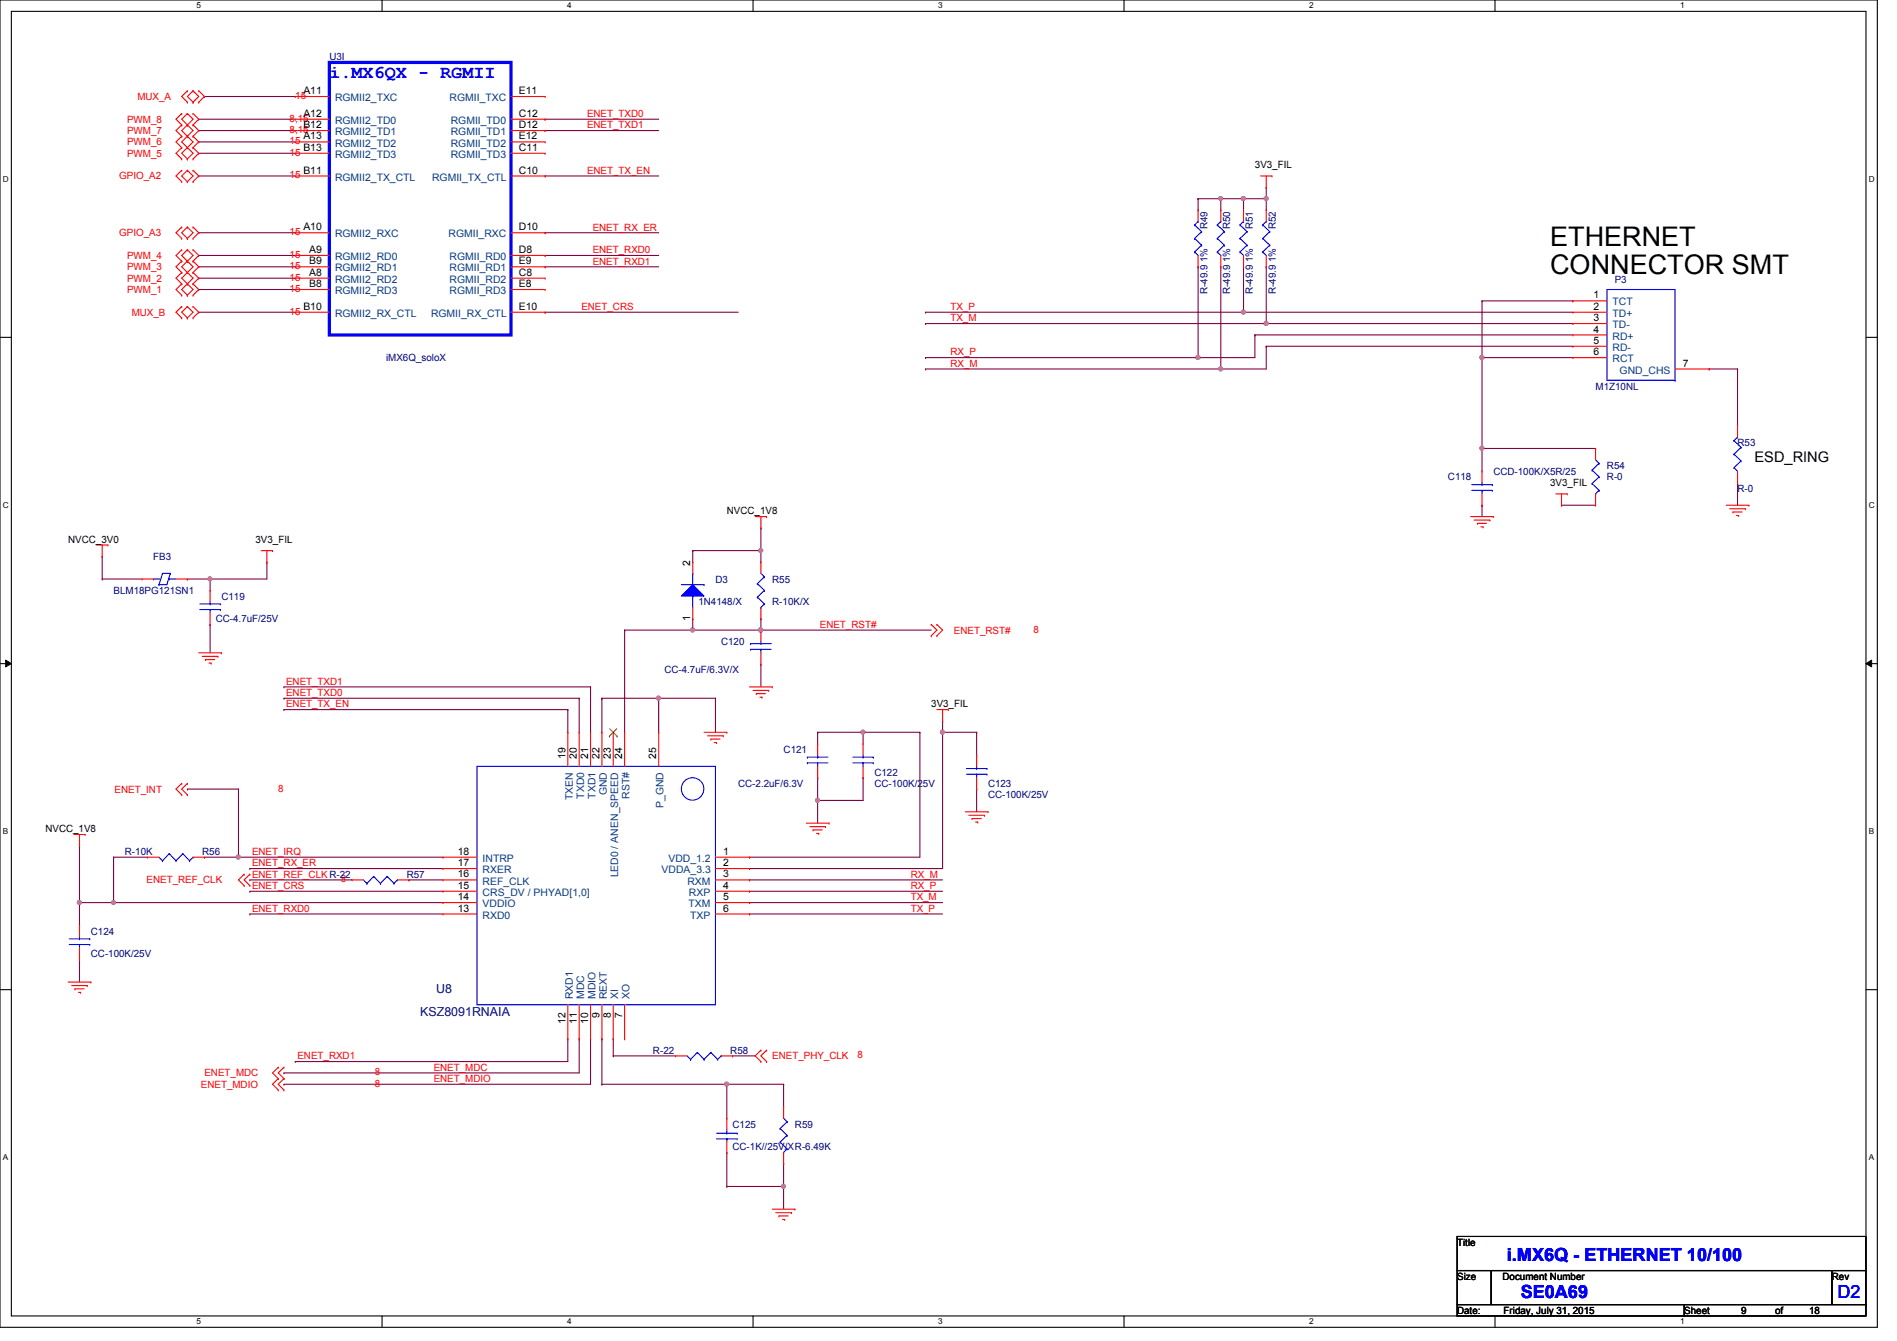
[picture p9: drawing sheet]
<svg xmlns="http://www.w3.org/2000/svg" width="297mm" height="210mm" viewBox="0 0 297 210" stroke-linecap="round" stroke-linejoin="round" font-family="sans-serif">
<defs><g id="words">
<g font-size="4.2">
<text x="242.7" y="38.5">ETHERNET</text>
<text x="242.7" y="42.8">CONNECTOR SMT</text>
</g>
<g font-size="2.8" fill="#00f">
<text x="51.6" y="12.1">i.MX6QX - RGMII</text>
<text x="235.9" y="197.5">i.MX6Q - ETHERNET 10/100</text>
<text x="238.1" y="203.2">SE0A69</text>
<text x="287.7" y="203.3">D2</text>
</g>
<text font-size="2.3" x="274.7" y="72.3">ESD_RING</text>
<g font-size="1.9" fill="#000080">
<text x="68.3" y="155.6">U8</text>
<text x="65.8" y="159.1">KSZ8091RNAIA</text>
</g>
<g font-size="1.6" fill="#000080">
<text x="51.6" y="9.4">U3I</text>
<text x="189.1" y="35.9" transform="rotate(-90 189.1 35.9)">R49</text>
<text x="192.6" y="35.9" transform="rotate(-90 192.6 35.9)">R50</text>
<text x="196.2" y="35.9" transform="rotate(-90 196.2 35.9)">R51</text>
<text x="199.7" y="35.9" transform="rotate(-90 199.7 35.9)">R52</text>
<text x="189.1" y="46.1" transform="rotate(-90 189.1 46.1)">R-49.9 1%</text>
<text x="192.6" y="46.1" transform="rotate(-90 192.6 46.1)">R-49.9 1%</text>
<text x="196.2" y="46.1" transform="rotate(-90 196.2 46.1)">R-49.9 1%</text>
<text x="199.7" y="46.1" transform="rotate(-90 199.7 46.1)">R-49.9 1%</text>
<text x="252.8" y="44.3">P3</text>
<text x="60.5" y="56.6">iMX6Q_soloX</text>
<text x="249.8" y="61">M1Z10NL</text>
<text x="272" y="69.9">R53</text>
<text x="226.7" y="75.2">C118</text>
<text x="233.8" y="74.3">CCD-100K/X5R/25</text>
<text x="251.6" y="73.4">R54</text>
<text x="251.6" y="75.2">R-0</text>
<text x="272" y="77">R-0</text>
<text x="24" y="87.7">FB3</text>
<text x="17.8" y="93">BLM18PG121SN1</text>
<text x="34.7" y="93.9">C119</text>
<text x="109.3" y="94.8">1N4148/X</text>
<text x="112" y="91.2">D3</text>
<text x="120.9" y="91.2">R55</text>
<text x="120.9" y="94.8">R-10K/X</text>
<text x="33.8" y="97.5">CC-4.7uF/25V</text>
<text x="112.9" y="101">C120</text>
<text x="104" y="105.5">CC-4.7uF/6.3V/X</text>
<text x="122.7" y="117.9">C121</text>
<text x="115.6" y="123.2">CC-2.2uF/6.3V</text>
<text x="136.9" y="121.5">C122</text>
<text x="136.9" y="123.2">CC-100K/25V</text>
<text x="154.7" y="123.2">C123</text>
<text x="154.7" y="125">CC-100K/25V</text>
<text x="19.6" y="133.9">R-10K</text>
<text x="31.7" y="133.9">R56</text>
<text x="63.7" y="137.5">R57</text>
<text x="14.2" y="146.3">C124</text>
<text x="14.2" y="149.9">CC-100K/25V</text>
<text x="102.2" y="165">R-22</text>
<text x="114.3" y="165">R58</text>
<text x="114.7" y="176.6">C125</text>
<text x="124.5" y="176.6">R59</text>
<text x="114.7" y="180.1">CC-1K//25V/XR-6.49K</text>
</g>
<g font-size="1.6" fill="#f00">
<text x="21.5" y="15.7">MUX_A</text>
<text x="46.2" y="15.5">15</text>
<text x="19.9" y="22.8">PWM_6</text>
<text x="19.9" y="21">PWM_7</text>
<text x="19.9" y="19.2">PWM_8</text>
<text x="45.3" y="22.6">15</text>
<text x="45.3" y="20.8">8,15</text>
<text x="45.3" y="19">8,15</text>
<text x="91.9" y="18.3">ENET_TXD0</text>
<text x="91.9" y="20.1">ENET_TXD1</text>
<text x="18.7" y="28.1">GPIO_A2</text>
<text x="19.9" y="24.6">PWM_5</text>
<text x="45.3" y="24.4">15</text>
<text x="45.3" y="27.9">15</text>
<text x="91.9" y="27.2">ENET_TX_EN</text>
<text x="18.7" y="37">GPIO_A3</text>
<text x="19.9" y="40.6">PWM_4</text>
<text x="45.3" y="40.4">15</text>
<text x="45.3" y="36.8">15</text>
<text x="92.8" y="36.1">ENET_RX_ER</text>
<text x="92.8" y="39.7">ENET_RXD0</text>
<text x="92.8" y="41.4">ENET_RXD1</text>
<text x="19.9" y="45.9">PWM_1</text>
<text x="19.9" y="44.1">PWM_2</text>
<text x="19.9" y="42.3">PWM_3</text>
<text x="45.3" y="45.7">15</text>
<text x="45.3" y="43.9">15</text>
<text x="45.3" y="42.2">15</text>
<text x="20.6" y="49.4">MUX_B</text>
<text x="45.3" y="49.3">15</text>
<text x="91" y="48.6">ENET_CRS</text>
<text x="148.8" y="50.3">TX_M</text>
<text x="148.8" y="48.6">TX_P</text>
<text x="148.8" y="57.4">RX_M</text>
<text x="148.8" y="55.7">RX_P</text>
<text x="128.4" y="98.3">ENET_RST#</text>
<text x="149.4" y="99.2">ENET_RST#</text>
<text x="161.8" y="99.1">8</text>
<text x="44.8" y="107.2">ENET_TXD1</text>
<text x="44.8" y="110.8">ENET_TX_EN</text>
<text x="44.8" y="109">ENET_TXD0</text>
<text x="17.9" y="124.1">ENET_INT</text>
<text x="43.6" y="124">8</text>
<text x="39.5" y="137.5">ENET_REF_CLKR-22</text>
<text x="39.5" y="133.9">ENET_IRQ</text>
<text x="39.5" y="135.7">ENET_RX_ER</text>
<text x="142.6" y="137.5">RX_M</text>
<text x="22.9" y="138.3">ENET_REF_CLK</text>
<text x="39.5" y="139.2">ENET_CRS</text>
<text x="39.5" y="142.8">ENET_RXD0</text>
<text x="53.3" y="138.2">8</text>
<text x="142.6" y="141">TX_M</text>
<text x="142.6" y="139.2">RX_P</text>
<text x="142.6" y="142.8">TX_P</text>
<text x="46.6" y="165.9">ENET_RXD1</text>
<text x="67.9" y="167.7">ENET_MDC</text>
<text x="120.9" y="165.9">ENET_PHY_CLK</text>
<text x="134.2" y="165.7">8</text>
<text x="31.5" y="170.3">ENET_MDIO</text>
<text x="32" y="168.6">ENET_MDC</text>
<text x="58.7" y="170.2">8</text>
<text x="58.7" y="168.4">8</text>
<text x="67.9" y="169.5">ENET_MDIO</text>
</g>
<g font-size="1.6">
<text x="47.5" y="14.7">A11</text>
<text x="81.2" y="14.7">E11</text>
<text x="47.5" y="18.3">A12</text>
<text x="47.5" y="20.1">B12</text>
<text x="47.5" y="21.8">A13</text>
<text x="47.5" y="23.6">B13</text>
<text x="81.2" y="18.3">C12</text>
<text x="81.2" y="20.1">D12</text>
<text x="81.2" y="21.8">E12</text>
<text x="81.2" y="23.6">C11</text>
<text x="47.5" y="27.2">B11</text>
<text x="81.2" y="27.2">C10</text>
<text x="196.5" y="26.3">3V3_FIL</text>
<text x="47.5" y="36.1">A10</text>
<text x="48.4" y="39.6">A9</text>
<text x="48.4" y="41.4">B9</text>
<text x="81.2" y="36.1">D10</text>
<text x="81.2" y="39.6">D8</text>
<text x="81.2" y="41.4">E9</text>
<text x="48.4" y="43.2">A8</text>
<text x="48.4" y="45">B8</text>
<text x="81.2" y="43.2">C8</text>
<text x="81.2" y="45">E8</text>
<text x="249.5" y="46.7">1</text>
<text x="47.5" y="48.5">B10</text>
<text x="81.2" y="48.5">E10</text>
<text x="249.5" y="48.5">2</text>
<text x="249.5" y="50.3">3</text>
<text x="249.5" y="52.1">4</text>
<text x="249.5" y="53.8">5</text>
<text x="249.5" y="55.6">6</text>
<text x="263.5" y="57.4">7</text>
<text x="242.7" y="76.1">3V3_FIL</text>
<text x="113.8" y="80.6">NVCC_1V8</text>
<text x="10.7" y="85">NVCC_3V0</text>
<text x="40" y="85">3V3_FIL</text>
<text x="108.1" y="88.6" transform="rotate(-90 108.1 88.6)">2</text>
<text x="108.1" y="97.2" transform="rotate(-90 108.1 97.2)">1</text>
<text x="145.8" y="110.8">3V3_FIL</text>
<text x="88.5" y="118.8" transform="rotate(-90 88.5 118.8)">19</text>
<text x="90.3" y="118.8" transform="rotate(-90 90.3 118.8)">20</text>
<text x="92.1" y="118.8" transform="rotate(-90 92.1 118.8)">21</text>
<text x="93.9" y="118.8" transform="rotate(-90 93.9 118.8)">22</text>
<text x="95.6" y="118.8" transform="rotate(-90 95.6 118.8)">23</text>
<text x="97.4" y="118.8" transform="rotate(-90 97.4 118.8)">24</text>
<text x="102.7" y="118.8" transform="rotate(-90 102.7 118.8)">25</text>
<text x="7.1" y="130.3">NVCC_1V8</text>
<text x="71.7" y="135.6">17</text>
<text x="71.7" y="133.9">18</text>
<text x="71.7" y="137.4">16</text>
<text x="113.2" y="137.4">3</text>
<text x="113.2" y="135.6">2</text>
<text x="113.2" y="133.9">1</text>
<text x="71.7" y="141">14</text>
<text x="71.7" y="139.2">15</text>
<text x="71.7" y="142.7">13</text>
<text x="113.2" y="139.2">4</text>
<text x="113.2" y="141">5</text>
<text x="113.2" y="142.7">6</text>
<text x="88.5" y="160.4" transform="rotate(-90 88.5 160.4)">12</text>
<text x="90.3" y="160.4" transform="rotate(-90 90.3 160.4)">11</text>
<text x="92.1" y="160.4" transform="rotate(-90 92.1 160.4)">10</text>
<text x="93.9" y="159.5" transform="rotate(-90 93.9 159.5)">9</text>
<text x="95.6" y="159.5" transform="rotate(-90 95.6 159.5)">8</text>
<text x="97.4" y="159.5" transform="rotate(-90 97.4 159.5)">7</text>
<text x="228.1" y="195.1">Title</text>
<text x="228.1" y="200.4">Size</text>
<text x="235.2" y="200.4">Document Number</text>
<text x="286.8" y="200.4">Rev</text>
<text x="228.1" y="205.7">Date:</text>
<text x="235.4" y="205.7">Friday, July 31, 2015</text>
<text x="263.7" y="205.7">Sheet</text>
<text x="272.6" y="205.7">9</text>
<text x="277.9" y="205.7">of</text>
<text x="283.3" y="205.7">18</text>
</g>
<g font-size="1.6" fill="#004080">
<text x="52.5" y="15.8">RGMII2_TXC</text>
<text x="70.4" y="15.8">RGMII_TXC</text>
<text x="52.5" y="19.4">RGMII2_TD0</text>
<text x="52.5" y="21.2">RGMII2_TD1</text>
<text x="52.5" y="22.9">RGMII2_TD2</text>
<text x="70.6" y="19.4">RGMII_TD0</text>
<text x="70.6" y="21.2">RGMII_TD1</text>
<text x="70.6" y="22.9">RGMII_TD2</text>
<text x="52.5" y="24.7">RGMII2_TD3</text>
<text x="52.5" y="28.3">RGMII2_TX_CTL</text>
<text x="67.6" y="28.3">RGMII_TX_CTL</text>
<text x="70.6" y="24.7">RGMII_TD3</text>
<text x="52.5" y="37.2">RGMII2_RXC</text>
<text x="52.5" y="40.7">RGMII2_RD0</text>
<text x="70.2" y="37.2">RGMII_RXC</text>
<text x="70.4" y="40.7">RGMII_RD0</text>
<text x="52.5" y="42.5">RGMII2_RD1</text>
<text x="52.5" y="44.3">RGMII2_RD2</text>
<text x="52.5" y="46.1">RGMII2_RD3</text>
<text x="70.4" y="42.5">RGMII_RD1</text>
<text x="70.4" y="44.3">RGMII_RD2</text>
<text x="70.4" y="46.1">RGMII_RD3</text>
<text x="252.5" y="47.8">TCT</text>
<text x="52.5" y="49.6">RGMII2_RX_CTL</text>
<text x="67.5" y="49.6">RGMII_RX_CTL</text>
<text x="252.5" y="49.6">TD+</text>
<text x="252.5" y="51.4">TD-</text>
<text x="252.5" y="53.2">RD+</text>
<text x="252.5" y="54.9">RD-</text>
<text x="252.5" y="56.7">RCT</text>
<text x="253.6" y="58.5">GND_CHS</text>
<text x="89.7" y="125.3" transform="rotate(-90 89.7 125.3)">TXEN</text>
<text x="91.4" y="125.1" transform="rotate(-90 91.4 125.1)">TXD0</text>
<text x="93.2" y="125.1" transform="rotate(-90 93.2 125.1)">TXD1</text>
<text x="95" y="124.5" transform="rotate(-90 95 124.5)">GND</text>
<text x="98.6" y="125.1" transform="rotate(-90 98.6 125.1)">RST#</text>
<text x="103.9" y="126.5" transform="rotate(-90 103.9 126.5)">P_GND</text>
<text x="75.6" y="136.7">RXER</text>
<text x="75.6" y="135">INTRP</text>
<text x="96.8" y="137.4" transform="rotate(-90 96.8 137.4)">LED0 / ANEN_SPEED</text>
<text x="103.6" y="136.7">VDDA_3.3</text>
<text x="104.6" y="135">VDD_1.2</text>
<text x="75.6" y="142.1">VDDIO</text>
<text x="75.6" y="140.3">CRS_DV / PHYAD[1,0]</text>
<text x="75.6" y="143.8">RXD0</text>
<text x="75.6" y="138.5">REF_CLK</text>
<text x="107.6" y="138.5">RXM</text>
<text x="107.8" y="142.1">TXM</text>
<text x="107.9" y="140.3">RXP</text>
<text x="108" y="143.8">TXP</text>
<text x="89.7" y="156.5" transform="rotate(-90 89.7 156.5)">RXD1</text>
<text x="91.4" y="156.5" transform="rotate(-90 91.4 156.5)">MDC</text>
<text x="93.2" y="156.5" transform="rotate(-90 93.2 156.5)">MDIO</text>
<text x="95" y="156.5" transform="rotate(-90 95 156.5)">REXT</text>
<text x="96.8" y="156.5" transform="rotate(-90 96.8 156.5)">XI</text>
<text x="98.6" y="156.5" transform="rotate(-90 98.6 156.5)">XO</text>
</g>
<g font-size="1.3">
<text x="30.8" y="1.3">5</text>
<text x="88.8" y="1.3">4</text>
<text x="146.9" y="1.3">3</text>
<text x="205" y="1.3">2</text>
<text x="263.1" y="1.3">1</text>
<text x=".5" y="28.4">D</text>
<text x="292.6" y="28.4">D</text>
<text x=".5" y="79.5">C</text>
<text x="292.6" y="79.5">C</text>
<text x=".5" y="130.6">B</text>
<text x="292.6" y="130.6">B</text>
<text x=".5" y="181.7">A</text>
<text x="292.6" y="181.7">A</text>
<text x="30.8" y="207.4">5</text>
<text x="88.8" y="207.4">4</text>
<text x="146.9" y="207.4">3</text>
<text x="205" y="207.4">2</text>
<text x="263.1" y="207.4">1</text>
</g>
</g></defs>
<path d="M0 0h293.9v207.9h-293.9zM1.8 1.8h290.3v204.3h-290.3z" fill="none" stroke="#000" stroke-width=".17"/>
<g fill="#fff">
<path d="M30.8 .2h.7v1.4h-.7z"/>
<path d="M30.8 206.2h.7v1.4h-.7z"/>
</g>
<path d="M59.8 0v1.8M59.8 206.1v1.8" fill="none" stroke="#000" stroke-width=".17"/>
<g fill="#fff">
<path d="M88.8 .2h.7v1.4h-.7z"/>
<path d="M88.8 206.2h.7v1.4h-.7z"/>
</g>
<path d="M117.9 0v1.8M117.9 206.1v1.8" fill="none" stroke="#000" stroke-width=".17"/>
<g fill="#fff">
<path d="M146.9 .2h.7v1.4h-.7z"/>
<path d="M146.9 206.2h.7v1.4h-.7z"/>
</g>
<path d="M176 0v1.8M176 206.1v1.8" fill="none" stroke="#000" stroke-width=".17"/>
<g fill="#fff">
<path d="M205 .2h.7v1.4h-.7z"/>
<path d="M205 206.2h.7v1.4h-.7z"/>
</g>
<path d="M234.1 0v1.8M234.1 206.1v1.8" fill="none" stroke="#000" stroke-width=".17"/>
<g fill="#fff">
<path d="M263.1 .2h.6v1.4h-.6z"/>
<path d="M263.1 206.2h.6v1.4h-.6z"/>
<path d="M.5 27.3h.9v1.4h-.9z"/>
<path d="M292.6 27.3h.9v1.4h-.9z"/>
<path d="M.5 78.4h.9v1.4h-.9z"/>
<path d="M292.6 78.4h.9v1.4h-.9z"/>
</g>
<path d="M0 52.8h1.8M292.1 52.8h1.8" fill="none" stroke="#000" stroke-width=".17"/>
<g fill="#fff">
<path d="M.5 129.5h.8v1.4h-.8z"/>
<path d="M292.6 129.5h.8v1.4h-.8z"/>
</g>
<path d="M0 103.9h1.8M292.1 103.9h1.8" fill="none" stroke="#000" stroke-width=".17"/>
<path d="M.9 103.4l.9 .5-.9 .5zM292.1 103.9l.9-.5v1z" fill="#000"/>
<path d="M.9 103.4l.9 .5-.9 .5zM292.1 103.9l.9-.5v1z" fill="none" stroke="#000" stroke-width=".16"/>
<g fill="#fff">
<path d="M.5 180.5h.8v1.4h-.8z"/>
<path d="M292.6 180.5h.8v1.4h-.8z"/>
</g>
<path d="M0 155h1.8M292.1 155h1.8" fill="none" stroke="#000" stroke-width=".17"/>
<g fill="none" stroke="#800040" stroke-width=".17">
<path d="M31.1 18.7h.1M31.1 18.7h15.1M32 15.1h.1M32 15.1h14.2M85.3 18.7h.1M85.3 18.7h17.8M31.1 24h.1M31.1 22.2h.1M31.1 20.4h.1M31.1 27.6h.1M31.1 36.4h.1M31.1 27.6h15.1"/>
<path d="M31.1 36.4h15.1M31.1 20.4h15.1M31.1 24h15.1M31.1 22.2h15.1M85.3 27.6h.1M85.3 36.4h.1M85.3 20.4h.1M85.3 27.6h17.8M85.3 36.4h17.8M85.3 20.4h17.8M31.1 45.3h.1M31.1 43.6h.1"/>
<path d="M31.1 41.8h.1M31.1 40h.1M31.1 48.9h.1M31.1 40h15.1M31.1 41.8h15.1M31.1 45.3h15.1M31.1 43.6h15.1M31.1 48.9h15.1M85.3 40h.1M85.3 41.8h.1M85.3 40h17.8M85.3 41.8h17.8"/>
<path d="M119.1 86.2h.1M119.1 86.2v1.8"/>
</g>
<circle cx="119.1" cy="86.2" r=".32" fill="#f0f"/>
<circle cx="119.1" cy="86.2" r=".32" fill="none" stroke="#f0f" stroke-width=".17"/>
<path d="M108.5 86.2h.1M108.5 86.2h10.6M119.1 96.9h.1M119.1 96.9v1.8M119.1 104h.1M119.1 104v3.6" fill="none" stroke="#800040" stroke-width=".17"/>
<circle cx="119.1" cy="98.7" r=".32" fill="#f0f"/>
<circle cx="119.1" cy="98.7" r=".32" fill="none" stroke="#f0f" stroke-width=".17"/>
<path d="M108.5 86.2h.1M108.5 98.7h.1M108.5 86.2v1.8M108.5 98.7h10.6" fill="none" stroke="#800040" stroke-width=".17"/>
<circle cx="119.1" cy="98.7" r=".32" fill="#f0f"/>
<circle cx="119.1" cy="98.7" r=".32" fill="none" stroke="#f0f" stroke-width=".17"/>
<path d="M97.8 98.7h.1M97.8 98.7h10.7M119.1 82.7h.1M119.1 82.7v3.5" fill="none" stroke="#800040" stroke-width=".17"/>
<circle cx="108.4" cy="98.7" r=".32" fill="#f0f"/>
<circle cx="108.4" cy="98.7" r=".32" fill="none" stroke="#f0f" stroke-width=".17"/>
<path d="M97.8 98.7h.1M97.8 98.7v16M119.1 98.7h.1M119.1 98.7h26.7M90.7 162.7h.1M90.7 162.7v5.3M92.5 162.7h.1M92.5 162.7v7.1M122.7 169.8h.1M122.7 169.8v3.6M122.7 185.8h.1M122.7 185.8v3.6" fill="none" stroke="#800040" stroke-width=".17"/>
<circle cx="122.7" cy="185.8" r=".32" fill="#f0f"/>
<circle cx="122.7" cy="185.8" r=".32" fill="none" stroke="#f0f" stroke-width=".17"/>
<path d="M39.1 137.8h.1M39.1 137.8h16M113.8 169.8h.1M113.8 169.8h8.9" fill="none" stroke="#800040" stroke-width=".17"/>
<circle cx="113.8" cy="169.8" r=".32" fill="#f0f"/>
<circle cx="113.8" cy="169.8" r=".32" fill="none" stroke="#f0f" stroke-width=".17"/>
<path d="M37.3 134.2h.1M37.3 134.2h32M64 137.8h.1M64 137.8h5.3M94.2 162.7h.1M94.2 162.7v7.1M113.8 169.8h.1M113.8 169.8v5.3M113.8 180.5h.1M113.8 185.8h.1M113.8 180.5v5.3M113.8 185.8h8.9" fill="none" stroke="#800040" stroke-width=".17"/>
<circle cx="37.3" cy="134.2" r=".32" fill="#f0f"/>
<circle cx="37.3" cy="134.2" r=".32" fill="none" stroke="#f0f" stroke-width=".17"/>
<path d="M12.4 150.2h.1M12.4 150.2v3.6M17.8 141.4h.1M17.8 141.4h51.5" fill="none" stroke="#800040" stroke-width=".17"/>
<circle cx="17.8" cy="141.3" r=".32" fill="#f0f"/>
<circle cx="17.8" cy="141.3" r=".32" fill="none" stroke="#f0f" stroke-width=".17"/>
<path d="M12.4 132.5h.1M12.4 132.5v12.4M12.4 141.4h.1M12.4 141.4h5.4M94.2 169.8h.1M94.2 169.8h19.6M122.7 182.2h.1M122.7 182.2v3.6" fill="none" stroke="#800040" stroke-width=".17"/>
<circle cx="12.4" cy="141.3" r=".32" fill="#f0f"/>
<circle cx="12.4" cy="141.3" r=".32" fill="none" stroke="#f0f" stroke-width=".17"/>
<g fill="none" stroke="#800040" stroke-width=".17">
<path d="M88.9 111.1h.1M88.9 111.1v3.6M90.7 109.3h.1M90.7 109.3v5.4M94.2 109.3h.1M94.2 109.3h17.8M94.2 109.3v5.4M103.1 109.3h.1M103.1 109.3v5.4M112 109.3h.1M112 109.3v5.4M17.8 134.2h.1"/>
<path d="M17.8 134.2v7.2M17.8 134.2h5.3"/>
</g>
<circle cx="103.1" cy="109.3" r=".32" fill="#f0f"/>
<circle cx="103.1" cy="109.3" r=".32" fill="none" stroke="#f0f" stroke-width=".17"/>
<g fill="none" stroke="#800040" stroke-width=".17">
<path d="M108.5 96.9h.1M108.5 96.9v1.8M44.4 111.1h.1M44.4 109.3h.1M44.4 107.6h.1M44.4 111.1h44.5M44.4 109.3h46.3M44.4 107.6h48.1M92.5 107.6h.1M92.5 107.6v7.1M128 114.7h.1M128 114.7v1.8"/>
<path d="M135.1 114.7h.1M135.1 114.7v1.8M144 114.7h.1M144 114.7v19.5h-26.7M147.6 114.7h.1M147.6 114.7h5.3M152.9 114.7h.1M152.9 114.7v3.5M39.1 139.6h.1M39.1 136h.1M39.1 139.6h30.2M39.1 136h30.2"/>
<path d="M117.3 134.2h.1M152.9 123.6h.1M152.9 123.6v3.5M39.1 143.1h.1M39.1 143.1h30.2M44.4 168h.1M44.4 169.8h.1M44.4 168h46.3M44.4 169.8h48.1M46.2 166.2h.1M88.9 162.7h.1M88.9 162.7v3.5h-42.7"/>
</g>
<circle cx="135.1" cy="114.7" r=".32" fill="#f0f"/>
<circle cx="135.1" cy="114.7" r=".32" fill="none" stroke="#f0f" stroke-width=".17"/>
<path d="M128 125.3h.1M128 125.3v3.6M128 125.3h7.1" fill="none" stroke="#800040" stroke-width=".17"/>
<circle cx="128" cy="125.3" r=".32" fill="#f0f"/>
<circle cx="128" cy="125.3" r=".32" fill="none" stroke="#f0f" stroke-width=".17"/>
<path d="M16 90.7h.1M16 87.1h.1M16 90.7h6.2M16 87.1v3.6M29.3 90.7h.1M29.3 90.7h12.5M32.9 90.7h.1M32.9 90.7v1.8M147.6 112.9h.1M147.6 112.9v1.8" fill="none" stroke="#800040" stroke-width=".17"/>
<circle cx="32.9" cy="90.7" r=".32" fill="#f0f"/>
<circle cx="32.9" cy="90.7" r=".32" fill="none" stroke="#f0f" stroke-width=".17"/>
<g fill="none" stroke="#800040" stroke-width=".17">
<path d="M32.9 97.8h.1M32.9 97.8v4.4M41.8 88h.1M41.8 88v2.7M128 114.7h.1M128 114.7h16M135.1 114.7h.1M147.6 114.7h.1M147.6 114.7v21.3M128 121.8h.1M128 121.8v3.5M135.1 121.8h.1"/>
<path d="M135.1 121.8v3.5"/>
</g>
<circle cx="147.5" cy="114.7" r=".32" fill="#f0f"/>
<circle cx="147.5" cy="114.7" r=".32" fill="none" stroke="#f0f" stroke-width=".17"/>
<g fill="none" stroke="#800040" stroke-width=".17">
<path d="M194.7 48.9h.1M194.7 48.9h51.6M198.2 50.7h.1M198.2 50.7h48.1M29.3 123.6h.1M29.3 123.6h8M32 134.2h.1M37.3 123.6h.1M37.3 123.6v10.6h-5.3M117.3 136h.1M117.3 137.8h.1M117.3 139.6h.1"/>
<path d="M117.3 136h30.3M117.3 137.8h30.3M117.3 139.6h30.3M117.3 141.4h.1M117.3 143.1h.1M117.3 141.4h30.3M117.3 143.1h30.3M96 165.4h.1M96 162.7h.1M96 165.4h9.8M96 162.7v2.7M114.7 165.4h.1"/>
<path d="M114.7 165.4h3.5"/>
</g>
<circle cx="198.2" cy="50.6" r=".32" fill="#f0f"/>
<circle cx="198.2" cy="50.6" r=".32" fill="none" stroke="#f0f" stroke-width=".17"/>
<path d="M187.6 41.8h.1M187.6 41.8v14.2M196.5 52.5h.1M196.5 52.5h49.8M196.5 52.5v3.5M198.2 54.2h.1M198.2 54.2h48.1" fill="none" stroke="#800040" stroke-width=".17"/>
<circle cx="187.6" cy="56" r=".32" fill="#f0f"/>
<circle cx="187.6" cy="56" r=".32" fill="none" stroke="#f0f" stroke-width=".17"/>
<path d="M191.1 41.8h.1M191.1 41.8v16M198.2 54.2h.1M198.2 54.2v3.6M244.5 79.1h.1M244.5 79.1h5.3" fill="none" stroke="#800040" stroke-width=".17"/>
<circle cx="191.1" cy="57.8" r=".32" fill="#f0f"/>
<circle cx="191.1" cy="57.8" r=".32" fill="none" stroke="#f0f" stroke-width=".17"/>
<path d="M191.1 31.1h.1M191.1 31.1h3.6" fill="none" stroke="#800040" stroke-width=".17"/>
<circle cx="191.1" cy="31.1" r=".32" fill="#f0f"/>
<circle cx="191.1" cy="31.1" r=".32" fill="none" stroke="#f0f" stroke-width=".17"/>
<path d="M194.7 41.8h.1M194.7 41.8v7.1" fill="none" stroke="#800040" stroke-width=".17"/>
<circle cx="194.7" cy="48.9" r=".32" fill="#f0f"/>
<circle cx="194.7" cy="48.9" r=".32" fill="none" stroke="#f0f" stroke-width=".17"/>
<path d="M187.6 31.1h.1M187.6 31.1v1.8M187.6 31.1h3.5M198.2 41.8h.1M198.2 41.8v8.9M232 79.1h.1M232 70.2h.1M232 70.2v3.6M232 79.1v1.8M272 75.6h.1M272 75.6v3.5" fill="none" stroke="#800040" stroke-width=".17"/>
<circle cx="232" cy="70.2" r=".32" fill="#f0f"/>
<circle cx="232" cy="70.2" r=".32" fill="none" stroke="#f0f" stroke-width=".17"/>
<path d="M194.7 31.1h.1M194.7 31.1h3.5M198.2 31.1h.1M198.2 31.1v1.8M191.1 57.8h.1M191.1 57.8h7.1M272 57.8h.1M272 57.8v8.9" fill="none" stroke="#800040" stroke-width=".17"/>
<circle cx="198.2" cy="31.1" r=".32" fill="#f0f"/>
<circle cx="198.2" cy="31.1" r=".32" fill="none" stroke="#f0f" stroke-width=".17"/>
<circle cx="194.7" cy="31.1" r=".32" fill="#f0f"/>
<circle cx="194.7" cy="31.1" r=".32" fill="none" stroke="#f0f" stroke-width=".17"/>
<path d="M187.6 56h.1M187.6 56h8.9M232 47.1h.1M232 47.1v8.9" fill="none" stroke="#800040" stroke-width=".17"/>
<circle cx="232" cy="56" r=".32" fill="#f0f"/>
<circle cx="232" cy="56" r=".32" fill="none" stroke="#f0f" stroke-width=".17"/>
<path d="M191.1 31.1h.1M191.1 31.1v1.8M194.7 31.1h.1M194.7 31.1v1.8M144.9 50.7h.1M144.9 50.7h53.3M232 56h.1M232 56h14.3M232 70.2h.1M232 70.2h17.8" fill="none" stroke="#800040" stroke-width=".17"/>
<circle cx="194.7" cy="31.1" r=".32" fill="#f0f"/>
<circle cx="194.7" cy="31.1" r=".32" fill="none" stroke="#f0f" stroke-width=".17"/>
<g fill="none" stroke="#800040" stroke-width=".17">
<path d="M198.2 29.3h.1M198.2 29.3v1.8M85.3 48.9h.1M85.3 48.9h30.3M144.9 48.9h.1M144.9 57.8h.1M144.9 56h.1M144.9 48.9h49.8M144.9 57.8h46.2M144.9 56h42.7M232 47.1h14.3M232 56v14.2"/>
<path d="M246.3 47.1h.1M267.6 57.8h.1M267.6 57.8h4.4M232 70.2h.1"/>
</g>
<g fill="none" stroke="#f00" stroke-width=".17">
<path d="M28.4 19.6h.1M28.4 17.8h.1M28.4 19.6l-.8 .8 .8 .9M28.4 17.8l-.8 .9 .8 .9M29.3 19.6h.1M29.3 17.8h.1M29.3 14.2h.1M29.3 16h.1M29.3 17.8l-.9 .9 1.8 1.7-1.8 1.8 1.8 1.8-.9 .9M29.3 17.8l.9 .9-1.8 1.7 1.8 1.8-1.8 1.8 .9 .9M29.3 14.2l-.9 .9 .9 .9M30.2 19.6h.1"/>
<path d="M30.2 17.8h.1M30.2 16h.1M30.2 14.2h.1M30.2 19.6l.9 .8-.9 .9M30.2 17.8l.9 .9-.9 .9M30.2 14.2l.9 .9-.9 .9M30.2 14.2l-.9 .9 .9 .9M31.1 14.2h.1M31.1 16h.1M31.1 14.2l.9 .9-.9 .9M46.2 15.1h.1M46.2 18.7h.1"/>
<path d="M46.2 15.1h5.4M46.2 18.7h5.4M80 15.1h5.3M80 18.7h5.3M85.3 15.1h.1M85.3 18.7h.1M28.4 39.1h.1M28.4 23.1h.1M28.4 24.9h.1M28.4 21.3h.1M28.4 26.7h.1M28.4 28.4h.1"/>
<path d="M28.4 35.6h.1M28.4 37.3h.1M28.4 39.1l-.8 .9 .8 .9M28.4 35.6l-.8 .8 .8 .9M28.4 26.7l-.8 .9 .8 .8M28.4 23.1l-.8 .9 .8 .9M28.4 21.3l-.8 .9 .8 .9M29.3 39.1h.1M29.3 24.9h.1M29.3 23.1h.1M29.3 21.3h.1M29.3 28.4h.1"/>
<path d="M29.3 26.7h.1M29.3 37.3h.1M29.3 35.6h.1M29.3 39.1l-.9 .9 1.8 1.8-1.8 1.8 1.8 1.7-.9 .9M29.3 39.1l.9 .9-1.8 1.8 1.8 1.8-1.8 1.7 .9 .9M29.3 26.7l.9 .9-.9 .8M29.3 26.7l-.9 .9 .9 .8M29.3 35.6l.9 .8-.9 .9M29.3 35.6l-.9 .8 .9 .9M30.2 39.1h.1M30.2 23.1h.1M30.2 24.9h.1"/>
<path d="M30.2 21.3h.1M30.2 26.7h.1M30.2 28.4h.1M30.2 35.6h.1M30.2 37.3h.1M30.2 39.1l.9 .9-.9 .9M30.2 35.6l.9 .8-.9 .9M30.2 23.1l.9 .9-.9 .9M30.2 26.7l.9 .9-.9 .8M30.2 21.3l.9 .9-.9 .9M46.2 20.4h.1M46.2 22.2h.1"/>
<path d="M46.2 24h.1M46.2 27.6h.1M46.2 36.4h.1M46.2 27.6h5.4M46.2 20.4h5.4M46.2 22.2h5.4M46.2 24h5.4M46.2 36.4h5.4M80 27.6h5.3M80 20.4h5.3M80 22.2h5.3M80 24h5.3"/>
<path d="M80 36.4h5.3M85.3 20.4h.1M85.3 22.2h.1M85.3 24h.1M85.3 27.6h.1M85.3 36.4h.1M187.6 32.9h.1M187.6 32.9v1.8M197.4 27.6h1.7M198.2 29.3h.1M198.2 27.6v1.7M199.1 27.6h.1"/>
<path d="M28.4 44.4h.1M28.4 46.2h.1M28.4 42.7h.1M28.4 40.9h.1M28.4 48h.1M28.4 49.8h.1M28.4 40.9l-.8 .9 .8 .9M28.4 48l-.8 .9 .8 .9M28.4 44.4l-.8 .9 .8 .9M28.4 42.7l-.8 .9 .8 .8M29.3 46.2h.1M29.3 44.4h.1"/>
<path d="M29.3 42.7h.1M29.3 40.9h.1M29.3 49.8h.1M29.3 48h.1M29.3 48l.9 .9-.9 .9M29.3 48l-.9 .9 .9 .9M30.2 44.4h.1M30.2 46.2h.1M30.2 42.7h.1M30.2 40.9h.1M30.2 48h.1M30.2 49.8h.1"/>
<path d="M30.2 44.4l.9 .9-.9 .9M30.2 40.9l.9 .9-.9 .9M30.2 48l.9 .9-.9 .9M30.2 42.7l.9 .9-.9 .8M46.2 40h.1M46.2 41.8h.1M46.2 43.6h.1M46.2 45.3h.1M46.2 48.9h.1M46.2 48.9h5.4M46.2 40h5.4M46.2 41.8h5.4"/>
<path d="M46.2 43.6h5.4M46.2 45.3h5.4M80 48.9h5.3M80 40h5.3M80 41.8h5.3M80 43.6h5.3M80 45.3h5.3M85.3 40h.1M85.3 41.8h.1M85.3 43.6h.1M85.3 45.3h.1M85.3 48.9h.1"/>
<path d="M187.6 41.8h.1M187.6 40v1.8M246.3 47.1h.1M246.3 48.9h.1M246.3 50.7h.1M246.3 52.5h.1M246.3 54.2h.1M246.3 56h.1M246.3 47.1h5.3M246.3 48.9h5.3M246.3 50.7h5.3M246.3 52.5h5.3"/>
<path d="M246.3 54.2h5.3M246.3 56h5.3M262.3 57.8h5.3M267.6 57.8h.1M232 73.8h.1M232 79.1h.1M232 73.8v1.8M232 77.3v1.8M243.6 77.3h1.8M244.5 79.1h.1M244.5 77.3v1.8M245.4 77.3h.1"/>
<path d="M270.3 79.1h3.5M270.8 79.7h2.5M273.3 79.7h.1M273.8 79.1h.1M15.1 85.3h1.8M16 87.1h.1M16 85.3v1.8M16.9 85.3h.1M40.9 86.2h1.8M41.8 88h.1M41.8 86.2v1.8M42.7 86.2h.1"/>
<path d="M118.2 80.9h1.8M119.1 82.7h.1M119.1 88h.1M119.1 96.9h.1M119.1 80.9v1.8M119.1 88v1.8M119.1 95.1v1.8M120 80.9h.1M145.8 97.8h.1M145.8 99.6h.1M145.8 97.8l.9 .9-.9 .9M146.7 97.8h.1"/>
<path d="M146.7 99.6h.1M146.7 97.8l.9 .9-.9 .9M230.3 80.9h3.5M230.8 81.4h2.5M231.3 82h.1M231.3 82h1.4M231.9 82.5h.3M232.2 82.5h.1M233.3 81.4h.1M233.8 80.9h.1M271.3 80.2h.1M271.3 80.2h1.5"/>
<path d="M271.9 80.7h.3M272.2 80.7h.1M31.1 102.2h3.6M31.7 102.8h2.4M32.2 103.3h.1M32.2 103.3h1.4M32.7 103.8h.4M33.1 103.8h.1M34.1 102.8h.1M34.7 102.2h.1M88.9 114.7h.1M88.9 114.7v5.3"/>
<path d="M90.7 114.7h.1M90.7 114.7v5.3M92.5 114.7h.1M92.5 114.7v5.3M94.2 114.7h.1M94.2 114.7v5.3M96 114.7h.1M96 114.7v5.3M97.8 114.7h.1M97.8 114.7v5.3M103.1 114.7h.1M103.1 114.7v5.3"/>
<path d="M110.2 114.7h3.6M110.8 115.2h2.4M111.3 115.7h.1M111.3 115.7h1.4M111.8 116.3h.4M112.2 116.3h.1M113.2 115.2h.1M113.8 114.7h.1M117.3 107.6h3.6M117.9 108.1h2.5M118.4 108.6h.1M118.4 108.6h1.4"/>
<path d="M119 109.2h.3M119.3 109.2h.1M120.4 108.1h.1M120.9 107.6h.1M146.7 111.1h1.8M147.6 112.9h.1M147.6 111.1v1.8M148.5 111.1h.1M11.6 130.7h1.7M12.4 132.5h.1M12.4 130.7v1.8M13.3 130.7h.1"/>
<path d="M28.4 122.7h.1M28.4 124.5h.1M28.4 122.7l-.8 .9 .8 .9M29.3 122.7h.1M29.3 124.5h.1M29.3 122.7l-.9 .9 .9 .9M38.2 136.9h.1M38.2 138.7h.1M38.2 136.9l-.9 .9 .9 .9M39.1 136.9h.1M39.1 138.7h.1M39.1 136.9l-.9 .9 .9 .9"/>
<path d="M69.3 139.6h.1M69.3 136h.1M69.3 134.2h.1M69.3 137.8h.1M69.3 137.8h5.4M69.3 139.6h5.4M69.3 136h5.4M69.3 134.2h5.4M112 137.8h5.3M112 139.6h5.3M112 136h5.3M112 134.2h5.3"/>
<path d="M117.3 137.8h.1M117.3 139.6h.1M117.3 136h.1M117.3 134.2h.1M126.2 128.9h3.6M126.8 129.5h2.4M127.3 130h.1M127.3 130h1.4M127.8 130.5h.4M128.2 130.5h.1M129.2 129.5h.1M129.8 128.9h.1"/>
<path d="M151.1 127.1h3.6M151.7 127.7h2.4M152.2 128.2h.1M152.2 128.2h1.4M152.7 128.7h.4M153.1 128.7h.1M154.1 127.7h.1M154.7 127.1h.1M10.7 153.8h3.5M11.2 154.3h2.5M11.7 154.9h.1M11.7 154.9h1.5"/>
<path d="M12.3 155.4h.3M12.4 144.9h.1M12.4 150.2h.1M12.4 144.9v1.8M12.4 148.5v1.7M12.6 155.4h.1M13.7 154.3h.1M14.2 153.8h.1M69.3 141.4h.1M69.3 143.1h.1M69.3 141.4h5.4M69.3 143.1h5.4"/>
<path d="M88.9 157.4v5.3M90.7 157.4v5.3M92.5 157.4v5.3M94.2 157.4v5.3M96 157.4v5.3M97.8 157.4v5.3M112 141.4h5.3M112 143.1h5.3M117.3 141.4h.1M117.3 143.1h.1M43.6 168.9h.1M43.6 170.7h.1"/>
<path d="M43.6 167.1h.1M43.6 168.9l-.9 .9 .9 .9M43.6 167.1l-.9 .9 .9 .9M44.4 168.9h.1M44.4 170.7h.1M44.4 167.1h.1M44.4 168.9l-.8 .9 .8 .9M44.4 167.1l-.8 .9 .8 .9M88.9 162.7h.1M90.7 162.7h.1M92.5 162.7h.1M94.2 162.7h.1"/>
<path d="M96 162.7h.1M97.8 162.7h.1M119.1 164.5h.1M119.1 166.2h.1M119.1 164.5l-.9 .9 .9 .8M120 166.2h.1M120 164.5h.1M120 164.5l-.9 .9 .9 .8M120.9 189.4h3.6M121.5 189.9h2.4M122 190.4h.1M122 190.4h1.4"/>
<path d="M122.5 191h.4M122.9 191h.1M123.9 189.9h.1M124.5 189.4h.1"/>
</g>
<path d="M228.1 193.6h64v5.4h-64zM228.1 199h5.4v5.3h-5.4zM233.5 199h53.3v5.3h-53.3zM286.8 199h5.3v5.3h-5.3zM228.1 204.3h35.6v1.8h-35.6zM263.7 204.3h28.4v1.8h-28.4z" fill="none" stroke="#000" stroke-width=".17"/>
<g fill="none" stroke="#00f" stroke-width=".17">
<path d="M187 39.5h.1M187 37.3h.1M187 35.2h.1M187 39.5l.6 .5M187 37.3l1.1 1.1M187 35.2l1.1 1.1M187.6 34.7h.1M187.6 34.7l-.6 .5M188.1 38.4h.1M188.1 36.3h.1M188.1 38.4l-1.1 1.1M188.1 36.3l-1.1 1"/>
<path d="M251.6 45.3h10.7v14.3h-10.7zM251.6 59.6h10.7M262.3 59.6h.1M230.4 76.8h3.2M230.4 75.9h3.2M232 75.9h.1M232 76.8h.1M232 75.6v.3M232 76.8v.5M233.6 76.8h.1M233.6 75.9h.1M118.6 91.4h.1"/>
<path d="M118.6 93.5h.1M118.6 91.4l1.1 1.1M118.6 93.5l1.1 1.1M119.1 95.1h.1M119.1 89.8l.6 .5M119.7 90.3h.1M119.7 92.5h.1M119.7 94.6h.1M119.7 90.3l-1.1 1.1M119.7 92.5l-1.1 1M119.7 94.6l-.6 .5M74.7 120h37.3v37.4h-37.3z"/>
<path d="M10.8 147.9h3.3M10.8 147h3.3M12.4 147h.1M12.4 147.9h.1M12.4 146.7v.3M12.4 147.9v.6M14.1 147.9h.1M14.1 147h.1"/>
<circle cx="108.4" cy="123.5" r="1.76"/>
</g>
<path d="M95.4 115.3h.1M95.5 114.1l1.1 1.2M96.6 114.1l-1.2 1.2M96.6 115.3h.1" fill="none" stroke="#804000" stroke-width=".16"/>
<path d="M51.6 9.8h28.4v42.7h-28.4z" fill="none" stroke="#00f" stroke-width=".51"/>
<path d="M108.5 91.6l1.7 1.7h-3.5z" fill="#00f"/>
<g fill="none" stroke="#00f" stroke-width=".17">
<path d="M190.6 39.5h.1M190.6 37.3h.1M190.6 35.2h.1M190.6 39.5l.5 .5M190.6 37.3l1.1 1.1M190.6 35.2l1.1 1.1M191.1 34.7h.1M191.1 34.7l-.5 .5M191.7 38.4h.1M191.7 36.3h.1M191.7 38.4l-1.1 1.1M191.7 36.3l-1.1 1"/>
<path d="M194.1 39.5h.1M194.1 37.3h.1M194.1 35.2h.1M194.1 39.5l.6 .5M194.1 37.3l1.1 1.1M194.1 35.2l1.1 1.1M194.7 34.7h.1M194.7 34.7l-.6 .5M195.2 38.4h.1M195.2 36.3h.1M195.2 38.4l-1.1 1.1M195.2 36.3l-1.1 1"/>
<path d="M197.7 39.5h.1M197.7 37.3h.1M197.7 35.2h.1M197.7 39.5l.5 .5M197.7 37.3l1.1 1.1M197.7 35.2l1.1 1.1M198.2 34.7h.1M198.2 34.7l-.5 .5M198.8 38.4h.1M198.8 36.3h.1M198.8 38.4l-1.1 1.1M198.8 36.3l-1.1 1"/>
<path d="M249.3 73.6h.1M249.3 75.7h.1M249.3 73.6l1.1 1.1M249.3 75.7l1.1 1.1M249.8 77.3h.1M249.8 72l.6 .6M250.4 72.6h.1M250.4 74.7h.1M250.4 76.8h.1M250.4 72.6l-1.1 1M250.4 74.7l-1.1 1M250.4 76.8l-.6 .5"/>
<path d="M271.5 73.2h.1M271.5 71.1h.1M271.5 69h.1M271.5 73.2l.5 .6M271.5 71.1l1.1 1.1M271.5 69l1.1 1.1M272 68.5h.1M272 68.5l-.5 .5M272.6 72.2h.1M272.6 70.1h.1M272.6 72.2l-1.1 1M272.6 70.1l-1.1 1"/>
<path d="M24 90.7h.1M24 90.7h1.1M24.9 91.6h.1M25.4 89.8h.1M25.4 89.8l-.5 1.8M25.4 89.8h1.3M26.5 90.7h.1M26.5 90.7h1.1M26.7 89.8h.1M26.7 89.8l-.6 1.8h-1.2M31.3 95.5h3.2M31.3 94.6h3.2"/>
<path d="M32.9 94.6h.1M32.9 95.5h.1M32.9 94.2v.4M32.9 95.5v.5M34.5 95.5h.1M34.5 94.6h.1M106.7 91.6h3.5M108.5 91.6l1.7 1.7h-3.5zM108.5 93.3h.1M108.5 89.8h.1M108.5 89.8v1.8M108.5 93.3v1.8"/>
<path d="M110.2 91.6h.1M117.5 101.7h.1M117.5 100.8h.1M117.5 101.7h3.2M117.5 100.8h3.2M119.1 100.8h.1M119.1 101.7h.1M119.1 100.5v.3M119.1 101.7v.5M126.4 119.5h.1M126.4 118.6h.1M126.4 119.5h3.2"/>
<path d="M126.4 118.6h3.2M128 118.6h.1M128 119.5h.1M128 118.2v.4M128 119.5v.5M133.5 119.5h3.2M133.5 118.6h3.2M135.1 118.6h.1M135.1 119.5h.1M135.1 118.2v.4M135.1 119.5v.5M136.7 119.5h.1"/>
<path d="M136.7 118.6h.1M24.9 134.2l.5 .6M25.4 134.8h.1M26.5 133.7h.1M26.5 133.7l-1.1 1.1M26.5 133.7l1.1 1.1M27.6 134.8h.1M28.6 133.7h.1M28.6 133.7l-1 1.1M28.6 133.7l1.1 1.1M29.7 134.8h.1M30.2 134.2h.1"/>
<path d="M30.2 134.2l-.5 .6M56.9 137.8l.5 .5M57.4 138.3h.1M58.5 137.2h.1M58.5 137.2l-1.1 1.1M58.5 137.2l1.1 1.1M59.6 138.3h.1M60.6 137.2h.1M60.6 137.2l-1 1.1M60.6 137.2l1.1 1.1M61.7 138.3h.1M62.2 137.8h.1"/>
<path d="M62.2 137.8l-.5 .5M151.3 121.2h3.2M151.3 120.4h3.2M152.9 120.4h.1M152.9 121.2h.1M152.9 120v.4M152.9 121.2v.6M154.5 121.2h.1M154.5 120.4h.1M107.6 165.4l.5 .5M108.1 165.9h.1M109.2 164.8h.1"/>
<path d="M109.2 164.8l-1.1 1.1M109.2 164.8l1 1.1M110.2 165.9h.1M111.3 164.8h.1M111.3 164.8l-1.1 1.1M111.3 164.8l1.1 1.1M112.2 177.5h3.2M112.2 178.4h3.2M112.4 165.9h.1M112.9 165.4h.1M112.9 165.4l-.5 .5M113.8 178.4h.1"/>
<path d="M113.8 177.5h.1M113.8 176.9v.6M113.8 178.4v.3M115.4 177.5h.1M115.4 178.4h.1M122.1 176.7h.1M122.1 178.9h.1M122.1 176.7l1.1 1.1M122.1 178.9l1.1 1M122.7 175.1l.5 .6M123.2 175.7h.1M123.2 177.8h.1"/>
<path d="M123.2 179.9h.1M123.2 175.7l-1.1 1M123.2 177.8l-1.1 1.1M123.2 179.9l-.5 .6M122.7 180.5h.1"/>
</g>
<g fill="none" stroke="#f00" stroke-width=".17">
<path d="M191.1 32.9h.1M191.1 32.9v1.8M194.7 32.9h.1M194.7 32.9v1.8M198.2 32.9h.1M198.2 32.9v1.8M191.1 41.8h.1M191.1 40v1.8M194.7 41.8h.1M194.7 40v1.8M198.2 41.8h.1M198.2 40v1.8"/>
<path d="M249.8 70.2h.1M249.8 79.1h.1M249.8 70.2v1.8M249.8 77.3v1.8M272 75.6h.1M272 66.7h.1M272 66.7v1.8M272 73.8v1.8M22.2 90.7h.1M22.2 90.7h1.8M27.6 90.7h1.7M29.3 90.7h.1"/>
<path d="M32.9 92.5h.1M32.9 97.8h.1M32.9 92.5v1.7M32.9 96v1.8M108.5 96.9h.1M108.5 88h.1M108.5 88v1.8M108.5 95.1v1.8M119.1 98.7h.1M119.1 98.7v1.8M119.1 104h.1M119.1 102.2v1.8"/>
<path d="M128 116.5h.1M128 116.5v1.7M135.1 116.5h.1M135.1 116.5v1.7M152.9 118.2h.1M152.9 118.2v1.8M23.1 134.2h.1M23.1 134.2h1.8M30.2 134.2h1.8M32 134.2h.1M55.1 137.8h.1M55.1 137.8h1.8"/>
<path d="M62.2 137.8h1.8M64 137.8h.1M128 121.8h.1M128 120v1.8M135.1 121.8h.1M135.1 120v1.8M152.9 123.6h.1M152.9 121.8v1.8M105.8 165.4h.1M105.8 165.4h1.8M112.9 165.4h1.8M113.8 175.1h.1"/>
<path d="M113.8 175.1v1.8M113.8 178.7v1.8M114.7 165.4h.1M122.7 173.4h.1M122.7 173.4v1.7M113.8 180.5h.1M122.7 182.2h.1M122.7 180.5v1.7"/>
</g>
<circle cx="119.1" cy="86.2" r=".32" fill="#f0f"/>
<circle cx="119.1" cy="86.2" r=".32" fill="none" stroke="#f0f" stroke-width=".17"/>
<circle cx="119.1" cy="98.7" r=".32" fill="#f0f"/>
<circle cx="119.1" cy="98.7" r=".32" fill="none" stroke="#f0f" stroke-width=".17"/>
<circle cx="119.1" cy="98.7" r=".32" fill="#f0f"/>
<circle cx="119.1" cy="98.7" r=".32" fill="none" stroke="#f0f" stroke-width=".17"/>
<circle cx="108.4" cy="98.7" r=".32" fill="#f0f"/>
<circle cx="108.4" cy="98.7" r=".32" fill="none" stroke="#f0f" stroke-width=".17"/>
<circle cx="122.7" cy="185.8" r=".32" fill="#f0f"/>
<circle cx="122.7" cy="185.8" r=".32" fill="none" stroke="#f0f" stroke-width=".17"/>
<circle cx="113.8" cy="169.8" r=".32" fill="#f0f"/>
<circle cx="113.8" cy="169.8" r=".32" fill="none" stroke="#f0f" stroke-width=".17"/>
<circle cx="37.3" cy="134.2" r=".32" fill="#f0f"/>
<circle cx="37.3" cy="134.2" r=".32" fill="none" stroke="#f0f" stroke-width=".17"/>
<circle cx="17.8" cy="141.3" r=".32" fill="#f0f"/>
<circle cx="17.8" cy="141.3" r=".32" fill="none" stroke="#f0f" stroke-width=".17"/>
<circle cx="12.4" cy="141.3" r=".32" fill="#f0f"/>
<circle cx="12.4" cy="141.3" r=".32" fill="none" stroke="#f0f" stroke-width=".17"/>
<circle cx="103.1" cy="109.3" r=".32" fill="#f0f"/>
<circle cx="103.1" cy="109.3" r=".32" fill="none" stroke="#f0f" stroke-width=".17"/>
<circle cx="135.1" cy="114.7" r=".32" fill="#f0f"/>
<circle cx="135.1" cy="114.7" r=".32" fill="none" stroke="#f0f" stroke-width=".17"/>
<circle cx="128" cy="125.3" r=".32" fill="#f0f"/>
<circle cx="128" cy="125.3" r=".32" fill="none" stroke="#f0f" stroke-width=".17"/>
<circle cx="32.9" cy="90.7" r=".32" fill="#f0f"/>
<circle cx="32.9" cy="90.7" r=".32" fill="none" stroke="#f0f" stroke-width=".17"/>
<circle cx="147.5" cy="114.7" r=".32" fill="#f0f"/>
<circle cx="147.5" cy="114.7" r=".32" fill="none" stroke="#f0f" stroke-width=".17"/>
<circle cx="198.2" cy="50.6" r=".32" fill="#f0f"/>
<circle cx="198.2" cy="50.6" r=".32" fill="none" stroke="#f0f" stroke-width=".17"/>
<circle cx="187.6" cy="56" r=".32" fill="#f0f"/>
<circle cx="187.6" cy="56" r=".32" fill="none" stroke="#f0f" stroke-width=".17"/>
<circle cx="191.1" cy="57.8" r=".32" fill="#f0f"/>
<circle cx="191.1" cy="57.8" r=".32" fill="none" stroke="#f0f" stroke-width=".17"/>
<circle cx="191.1" cy="31.1" r=".32" fill="#f0f"/>
<circle cx="191.1" cy="31.1" r=".32" fill="none" stroke="#f0f" stroke-width=".17"/>
<circle cx="194.7" cy="48.9" r=".32" fill="#f0f"/>
<circle cx="194.7" cy="48.9" r=".32" fill="none" stroke="#f0f" stroke-width=".17"/>
<circle cx="232" cy="70.2" r=".32" fill="#f0f"/>
<circle cx="232" cy="70.2" r=".32" fill="none" stroke="#f0f" stroke-width=".17"/>
<circle cx="198.2" cy="31.1" r=".32" fill="#f0f"/>
<circle cx="198.2" cy="31.1" r=".32" fill="none" stroke="#f0f" stroke-width=".17"/>
<circle cx="194.7" cy="31.1" r=".32" fill="#f0f"/>
<circle cx="194.7" cy="31.1" r=".32" fill="none" stroke="#f0f" stroke-width=".17"/>
<circle cx="232" cy="56" r=".32" fill="#f0f"/>
<circle cx="232" cy="56" r=".32" fill="none" stroke="#f0f" stroke-width=".17"/>
<circle cx="194.7" cy="31.1" r=".32" fill="#f0f"/>
<circle cx="194.7" cy="31.1" r=".32" fill="none" stroke="#f0f" stroke-width=".17"/>
<use href="#words"/>
</svg>
